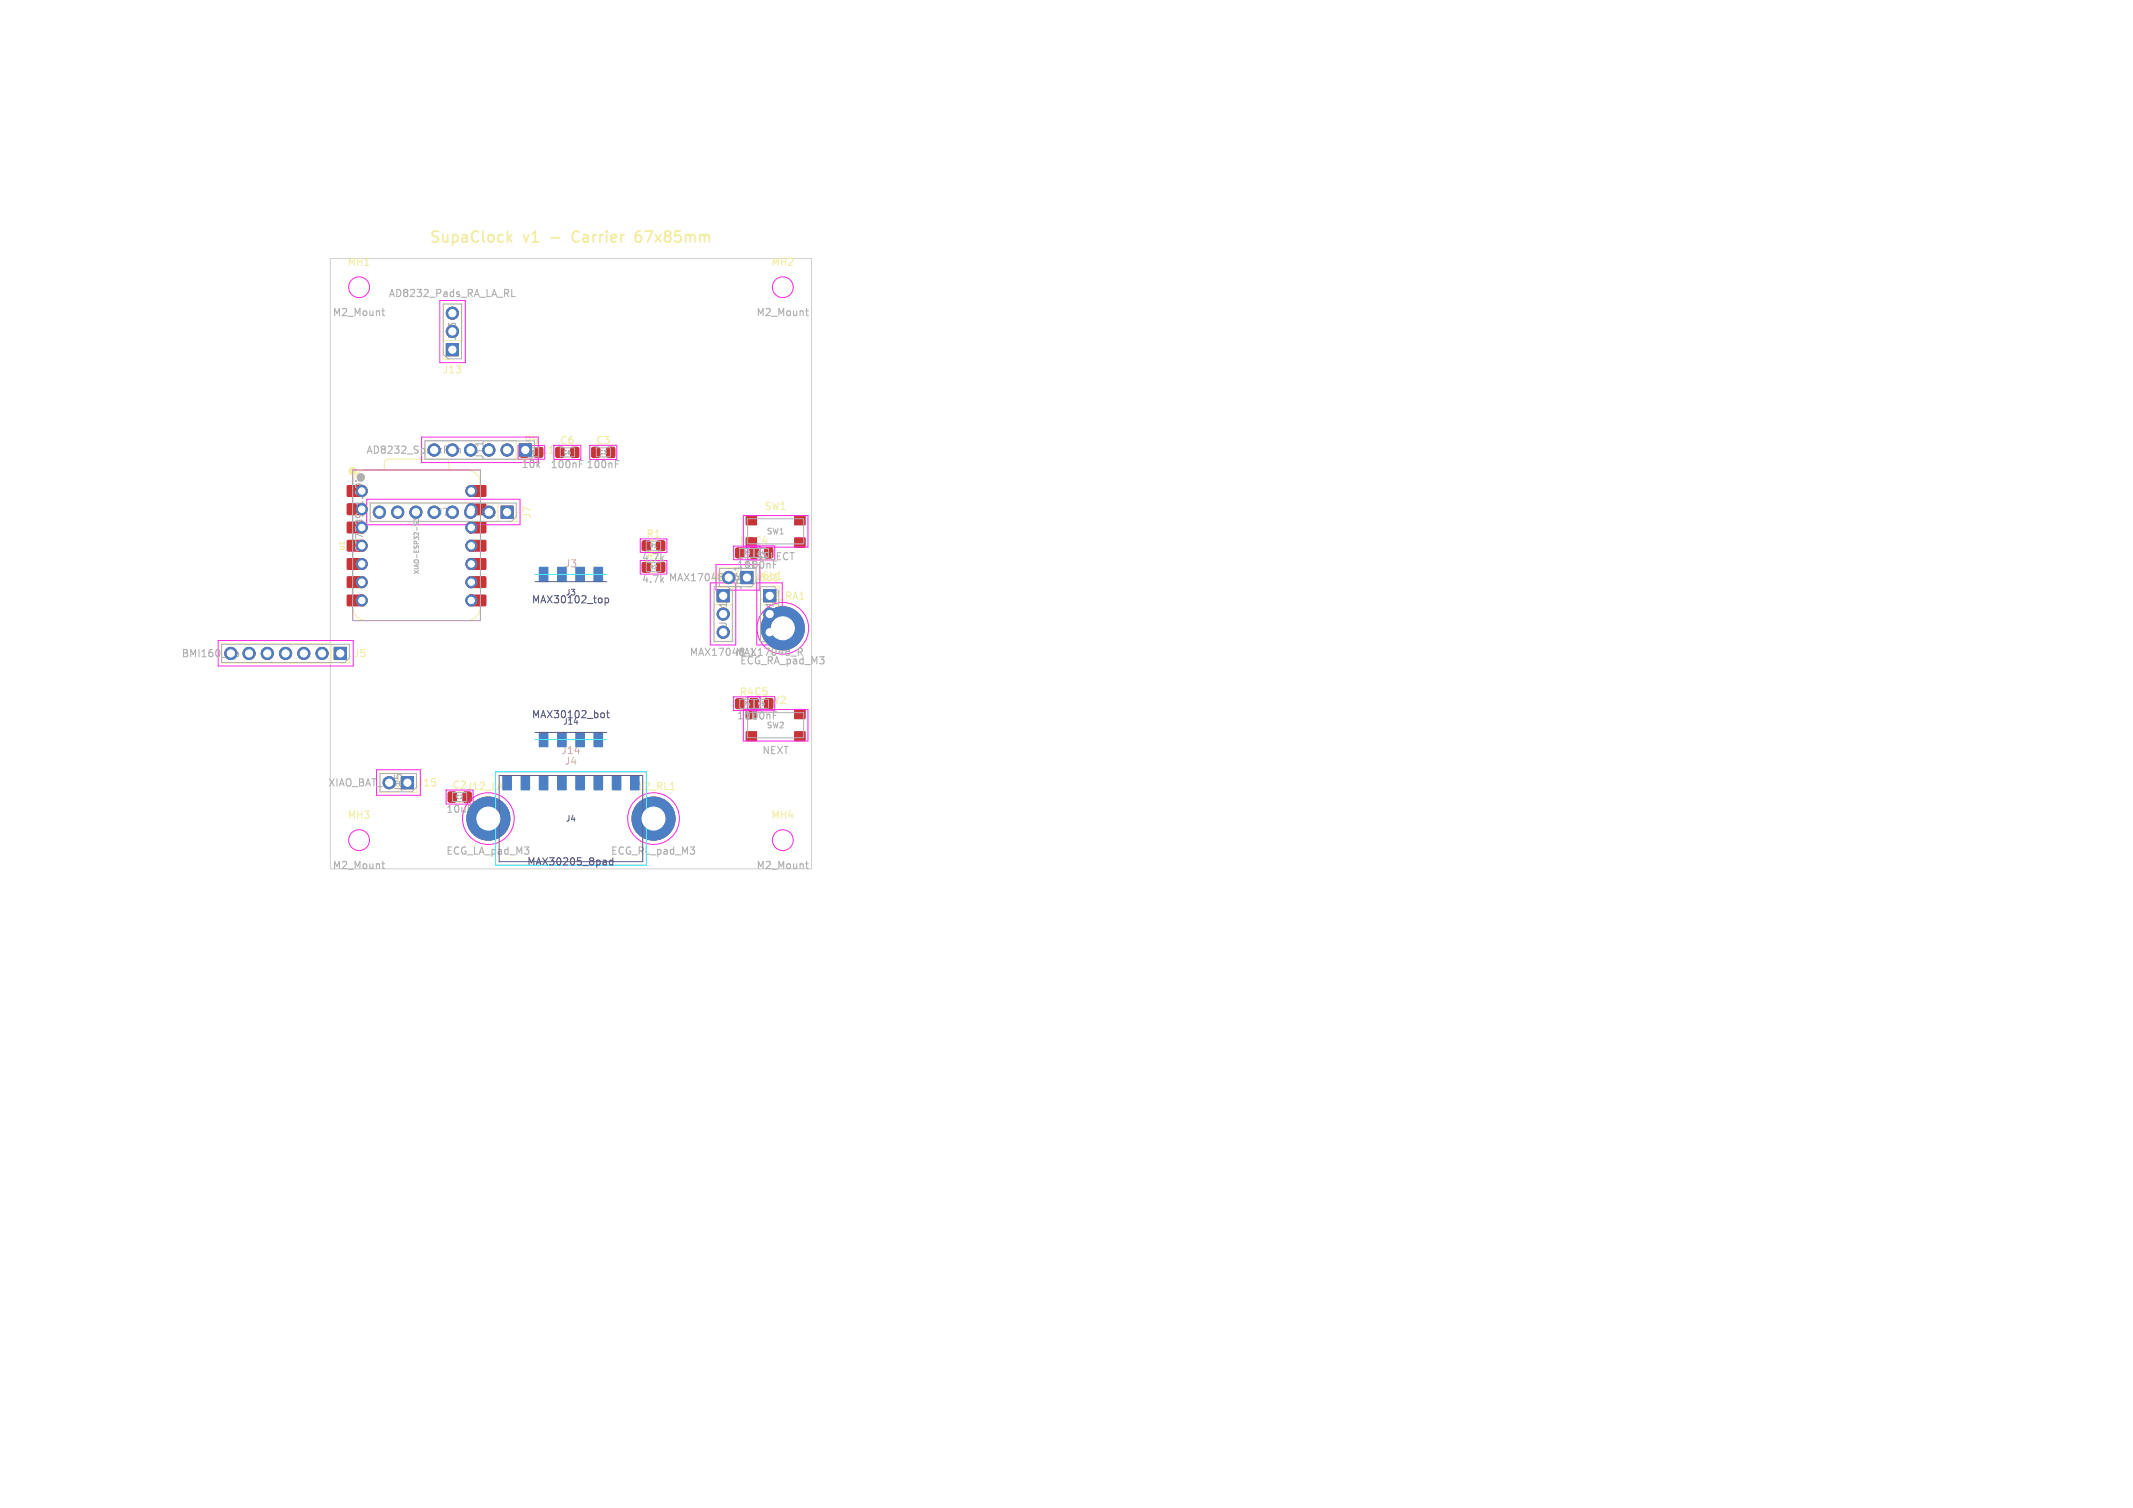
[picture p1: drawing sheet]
<svg xmlns="http://www.w3.org/2000/svg" width="297mm" height="210mm" viewBox="0 0 297 210" stroke-linecap="round" stroke-linejoin="round" font-family="sans-serif">
<defs><g id="words">
<g font-size="2.1" fill="#f2eda1">
<text x="59.7" y="34.1">SupaClock</text>
<text x="72.9" y="34.1">v1</text>
<text x="80.5" y="34.1">Carrier</text>
<text x="89.8" y="34.1">67x85mm</text>
</g>
<g font-size="1.4" fill="#f2eda1">
<text x="48.3" y="37.2">MH1</text>
<text x="107.3" y="37.2">MH2</text>
<text x="61.5" y="52.2">J13</text>
<text x="72.9" y="62.1">R5</text>
<text x="77.9" y="62">C6</text>
<text x="82.9" y="62">C3</text>
<text x="106.4" y="71.2">SW1</text>
<text x="74.1" y="72.3" transform="rotate(-90 74.1 72.3)">J7</text>
<text x="89.9" y="75.1">R1</text>
<text x="104.9" y="81.2">J6c1</text>
<text x="105.3" y="80.9">J6b1</text>
<text x="49.2" y="91.7">J5</text>
<text x="102.9" y="97.1">R4C5</text>
<text x="58" y="109.7">J15</text>
<text x="62.9" y="110">C2J12_LA1</text>
<text x="87.8" y="110.2">J12_RL1</text>
<text x="48.3" y="114.2">MH3</text>
<text x="107.3" y="114.2">MH4</text>
</g>
<g font-size="1.4" fill="#afafaf">
<text x="54" y="41.6">AD8232_Pads_RA_LA_RL</text>
<text x="46.2" y="44.2">M2_Mount</text>
<text x="105.2" y="44.2">M2_Mount</text>
<text x="67.5" y="64.1" transform="rotate(-90 67.5 64.1)">J11</text>
<text x="72.5" y="65.4">10k</text>
<text x="76.6" y="65.4">100nF</text>
<text x="81.6" y="65.4">100nF</text>
<text x="60.7" y="72.1">J7</text>
<text x="89.3" y="81.4">4.7k</text>
<text x="89.9" y="78.1">R2</text>
<text x="93" y="81.2">MAX17048_BAT</text>
<text x="102.5" y="79.4">10k</text>
<text x="103.5" y="82.3" transform="rotate(-90 103.5 82.3)">J6c1</text>
<text x="103.6" y="79.4">100nF</text>
<text x="105.2" y="78.2">SELECT</text>
<text x="95.9" y="91.5">MAX17048_L</text>
<text x="102.3" y="91.5">MAX17048_R</text>
<text x="102.9" y="92.7">ECG_RA_pad_M3</text>
<text x="102.5" y="100.4">10k</text>
<text x="103.6" y="100.4">100nF</text>
<text x="106" y="105.2">NEXT</text>
<text x="56.2" y="110.5" transform="rotate(-90 56.2 110.5)">J15</text>
<text x="62" y="113.4">10uF</text>
<text x="62" y="119.2">ECG_LA_pad_M3</text>
<text x="46.2" y="121.2">M2_Mount</text>
<text x="105.2" y="121.2">M2_Mount</text>
</g>
<g font-size="1.4" fill="#fff">
<text x="63.7" y="47.6" transform="rotate(-90 63.7 47.6)">J13</text>
<text x="50.9" y="63.4">AD8232_SparkFun</text>
<text x="50.8" y="77" transform="rotate(-90 50.8 77)">ST7789_1.69in</text>
<text x="98.8" y="80.9">J6a1</text>
<text x="105.8" y="83.7">J12_RA1</text>
<text x="101.4" y="87.4" transform="rotate(-90 101.4 87.4)">J6a1</text>
<text x="107.9" y="87.4" transform="rotate(-90 107.9 87.4)">J6b1</text>
<text x="25.2" y="91.7">BMI160_7p</text>
<text x="40.5" y="92" transform="rotate(-90 40.5 92)">J5</text>
<text x="45.6" y="109.7">XIAO_BAT_Wires</text>
</g>
<g font-size="1.4" fill="#c83434">
<text x="74.5" y="63.4">J11</text>
<text x="102.9" y="76.1">R3C4</text>
<text x="106.4" y="98.2">SW2</text>
</g>
<g font-size="1.4" fill="#e8b2a7">
<text x="78.5" y="79.2">J3</text>
<text x="78" y="105.2">J14</text>
<text x="78.5" y="106.7">J4</text>
</g>
<g font-size="1.4" fill="#585d84">
<text x="73.9" y="84.2">MAX30102_top</text>
<text x="73.9" y="100.2">MAX30102_bot</text>
<text x="85" y="119.2">ECG_RL_pad_M3</text>
<text x="73.3" y="120.7">MAX30205_8pad</text>
</g>
<g font-size="1.1" fill="#afafaf">
<text x="106.7" y="74.6">SW1</text>
<text x="106.7" y="101.6">SW2</text>
<text x="65.5" y="114.6">J12_LA1</text>
<text x="88.4" y="114.6">J12_RL1</text>
</g>
<g font-size="1.1" fill="#585d84">
<text x="78.7" y="83.1">J3</text>
<text x="78.3" y="101.1">J14</text>
<text x="78.7" y="114.6">J4</text>
</g>
<text font-size="1.1" fill="#fff" x="106.4" y="88.1">J12_RA1</text>
<text font-size=".9" fill="#f2eda1" x="48.1" y="76.7" transform="rotate(-90 48.1 76.7)">U1</text>
<text font-size=".9" fill="#afafaf" x="58.5" y="80.1" transform="rotate(-90 58.5 80.1)">XIAO-ESP32-S3</text>
<g font-size=".7" fill="#afafaf">
<text x="73.4" y="63.4">R5</text>
<text x="78.4" y="63.4">C6</text>
<text x="83.4" y="63.4">C3</text>
<text x="90.4" y="76.4">R1</text>
<text x="103.4" y="77.4">R3</text>
<text x="105.4" y="77.4">C4</text>
<text x="90.4" y="79.4">R2</text>
<text x="103.4" y="98.4">R4</text>
<text x="105.4" y="98.4">C5</text>
<text x="63.4" y="111.4">C2</text>
</g>
</g></defs>
<path d="M46 36h67v85h-67z" fill="none" stroke="#d0d2cd" stroke-width=".14"/>
<path d="M70.7 32.2v1.5M70.8 33.1l.5 .6M71.3 32.7l-.6 .6M76.7 33.1h1.2M80 32.3a.93 .93 0 0 0 0 1.3M89.2 32.2a.59 .59 0 0 0-.7 .6v.7l.2 .2 .5-.1M89.2 32.8h-.5l-.2 .2" fill="none" stroke="#f2eda1" stroke-width=".25"/>
<path d="M76.5 63.1h.6M108.2 80.7h.6M111.4 83.5h.5M70.3 110h.5M93.3 110h.6M93.5 109.1l.1-.1v1" fill="none" stroke="#f2eda1" stroke-width=".15"/>
<g fill="none" stroke="#f2eda1" stroke-width=".14">
<path d="M61.7 42.3h2.6v5.1h-2.6zM61.7 48.7v1.3h1.3M49.7 66a1.9 1.9 0 0 1 1.3-.5h14a1.9 1.9 0 0 1 1.9 1.9v17.1a1.9 1.9 0 0 1-1.9 1.9h-14a1.91 1.91 0 0 1-1.9-1.9v-17.1a1.91 1.91 0 0 1 .6-1.4zM51.5 70h17.8v2.7h-17.8zM53.5 65.5v-1.1a.5 .5 0 0 1 .5-.5h8a.5 .5 0 0 1 .5 .5v1.1M59.1 61.3h12.8v2.7h-12.8zM71.9 71.3v1.4h-1.3M73.8 63.7h.4M74.5 62.7v1.3M78.7 63.7h.6M83.7 63.7h.6M90.8 79.7h.4"/>
<path d="M100.1 79.1h2.6v2.7h-2.6zM103.8 77.7h.4M30.8 89.7h15.3v2.6h-15.3zM48.7 91v1.3h-1.3M99.4 84.2h2.6v5.2h-2.6zM102 81.6v1.4M103.8 98.7h.4M105.3 80.4v1.4h-1.3M105.7 98.7h.6M105.8 84.2h2.7v5.2h-2.7zM107.2 81.6h1.3v1.4M52.9 107.7h2.6v2.6h-2.6z"/>
<path d="M58.1 109v1.3h-1.4M63.7 111.7h.6"/>
</g>
<g fill="#f2eda1" stroke="#f2eda1" stroke-width=".14">
<circle cx="49.1" cy="65.6" r=".5"/>
<circle cx="50.2" cy="66.5" r=".5"/>
</g>
<g fill="#c83434" stroke="#c83434" stroke-width=".14">
<path d="M104.4 76.3h.2h.9v.2v1.2h-.2h-.9v-.2z"/>
<path d="M106.5 76.3h.2h.9v.2v1.2h-.2h-.9l-.1-.2z"/>
<path d="M48.4 67.7l2.3-.1 .1 .2-.1 1.2-.1 .1h-2.2l-.1-.1z"/>
<path d="M48.4 70.2h2.3l.1 .1-.1 1.3-.1 .1h-2.2l-.1-.2z"/>
<path d="M48.4 72.7h2.3l.1 .2-.1 1.2-.1 .1h-2.2l-.1-.1z"/>
<path d="M48.4 75.3l2.3-.1 .1 .2-.1 1.3-.1 .1h-2.2l-.1-.2z"/>
<path d="M48.4 77.8h2.3l.1 .1-.1 1.3-.1 .1h-2.2l-.1-.2z"/>
<path d="M48.4 80.4l2.3-.1 .1 .2-.1 1.2-.1 .1h-2.2l-.1-.1z"/>
<path d="M48.4 82.9h2.3l.1 .1-.1 1.3-.1 .1h-2.2l-.1-.2z"/>
<path d="M65.3 82.9h2.3l.1 .1v1.3l-.2 .1h-2.2l-.1-.2z"/>
<path d="M65.3 80.4l2.3-.1 .1 .2v1.2l-.2 .1h-2.2l-.1-.1z"/>
<path d="M65.3 77.8h2.3l.1 .1v1.3l-.2 .1h-2.2l-.1-.2z"/>
<path d="M65.3 75.3l2.3-.1 .1 .2v1.3l-.2 .1h-2.2l-.1-.2z"/>
<path d="M65.3 72.7h2.3l.1 .2v1.2l-.2 .1h-2.2l-.1-.1z"/>
<path d="M65.3 70.2h2.3l.1 .1v1.3l-.2 .1h-2.2l-.1-.2z"/>
<path d="M65.3 67.7l2.3-.1 .1 .2v1.2l-.2 .1h-2.2l-.1-.1z"/>
<path d="M89.5 75.4l.2-.1 .8 .1 .1 .2-.1 1-.1 .1-.9-.1-.1-.1z"/>
<path d="M91.5 75.4l.1-.1 .9 .1 .1 .2-.1 1-.1 .1-.9-.1-.1-.1z"/>
<path d="M77.4 62.3h.2h.9v.2v1.2h-.2h-.9v-.2z"/>
<path d="M79.5 62.3h.2h.9v.2v1.2h-.2h-.9l-.1-.2z"/>
<path d="M72.5 62.4l.1-.1 .9 .1 .1 .2-.1 1-.2 .1-.8-.1-.1-.1z"/>
<path d="M62.1 47.9h1.7v1.7h-1.7z"/>
<path d="M103.9 71.8h1.5v1.3h-1.5z"/>
<path d="M110.6 71.8h1.5v1.3h-1.5z"/>
<path d="M110.6 74.9h1.5v1.3h-1.5z"/>
<path d="M104.4 97.3h.2h.9v.2v1.2h-.2h-.9v-.2z"/>
<path d="M89.5 78.4l.2-.1 .8 .1 .1 .2-.1 1-.1 .1-.9-.1-.1-.1z"/>
<path d="M91.5 78.4l.1-.1 .9 .1 .1 .2-.1 1-.1 .1-.9-.1-.1-.1z"/>
<path d="M102.5 76.4l.2-.1 .8 .1 .1 .2-.1 1-.2 .1-.8-.1-.1-.1z"/>
<path d="M104.5 76.4l.2-.1 .8 .1 .1 .2-.1 1-.1 .1-.9-.1-.1-.1z"/>
<path d="M46.5 90.2h1.7v1.7h-1.7z"/>
<path d="M102.5 97.4l.2-.1 .8 .1 .1 .2-.1 1-.2 .1-.8-.1-.1-.1z"/>
<path d="M104.5 97.4l.2-.1 .8 .1 .1 .2-.1 1-.1 .1-.9-.1-.1-.1z"/>
<path d="M99.8 82.1h1.8v1.7h-1.8z"/>
<path d="M106.3 82.1h1.7v1.7h-1.7z"/>
<path d="M72.3 61.8h1.7v1.7h-1.7z"/>
<path d="M82.4 62.3h.2h.9v.2v1.2h-.2h-.9v-.2z"/>
<path d="M84.5 62.3h.2h.9v.2v1.2h-.2h-.9l-.1-.2z"/>
<path d="M55.9 108.2h1.7v1.7h-1.7z"/>
<path d="M62.4 110.3h.2h.9l.1 .2-.1 1.2h-.2h-.9v-.2z"/>
<path d="M64.5 110.3h.2h.9v.2v1.2h-.2h-.9l-.1-.2z"/>
<path d="M69.8 70.5h1.7v1.7h-1.7z"/>
<path d="M103.9 98.8h1.5v1.3h-1.5z"/>
<path d="M110.6 98.8h1.5v1.3h-1.5z"/>
<path d="M103.9 101.9h1.5v1.3h-1.5z"/>
<path d="M110.6 101.9h1.5v1.3h-1.5z"/>
<path d="M103.1 79.6h1.7v1.7h-1.7z"/>
<circle cx="50.4" cy="78.5" r=".76"/>
<circle cx="50.4" cy="81.1" r=".76"/>
<circle cx="50.4" cy="83.6" r=".76"/>
<circle cx="65.6" cy="83.6" r=".76"/>
<circle cx="65.6" cy="81.1" r=".76"/>
<circle cx="65.6" cy="78.5" r=".76"/>
<circle cx="65.6" cy="76" r=".76"/>
<circle cx="65.6" cy="73.5" r=".76"/>
<circle cx="65.6" cy="70.9" r=".76"/>
<circle cx="65.6" cy="68.4" r=".76"/>
<circle cx="63" cy="46.2" r=".85"/>
<circle cx="63" cy="43.6" r=".85"/>
<circle cx="44.8" cy="91" r=".85"/>
<circle cx="42.3" cy="91" r=".85"/>
<circle cx="39.8" cy="91" r=".85"/>
<circle cx="37.2" cy="91" r=".85"/>
<circle cx="34.7" cy="91" r=".85"/>
<circle cx="32.1" cy="91" r=".85"/>
<circle cx="100.7" cy="85.5" r=".85"/>
<circle cx="100.7" cy="88" r=".85"/>
<circle cx="109" cy="87.5" r="3"/>
<circle cx="107.2" cy="85.5" r=".85"/>
<circle cx="107.2" cy="88" r=".85"/>
<circle cx="70.6" cy="62.7" r=".85"/>
<circle cx="68.1" cy="62.7" r=".85"/>
<circle cx="65.5" cy="62.7" r=".85"/>
<circle cx="63" cy="62.7" r=".85"/>
<circle cx="60.5" cy="62.7" r=".85"/>
<circle cx="54.2" cy="109" r=".85"/>
<circle cx="68.1" cy="71.3" r=".85"/>
<circle cx="65.5" cy="71.3" r=".85"/>
<circle cx="63" cy="71.3" r=".85"/>
<circle cx="60.5" cy="71.3" r=".85"/>
<circle cx="57.9" cy="71.3" r=".85"/>
<circle cx="55.4" cy="71.3" r=".85"/>
<circle cx="52.8" cy="71.3" r=".85"/>
<circle cx="68" cy="114" r="3"/>
<circle cx="91" cy="114" r="3"/>
<circle cx="101.5" cy="80.4" r=".85"/>
</g>
<g fill="none" stroke="#ff26e2" stroke-width=".14">
<path d="M61.2 41.9h3.6v8.6h-3.6zM49.1 65.5h17.8v20.9h-17.8zM51.1 69.5h21.3v3.6h-21.3zM58.7 60.9h16.2v3.5h-16.2zM72.1 62.1h3.7v1.9h-3.7zM77.1 62h3.8v2h-3.8zM82.1 62h3.8v2h-3.8zM89.1 75.1h3.7v1.9h-3.7zM89.1 78.1h3.7v1.9h-3.7zM99.7 78.6h6.1v3.6h-6.1zM102.1 76.1h3.7v1.9h-3.7zM103.5 71.8h9v4.4h-9z"/>
<path d="M104.1 76h3.8v2h-3.8zM30.4 89.2h18.8v3.6h-18.8zM98.9 81.2h3.5v8.6h-3.5zM102.1 97.1h3.7v1.9h-3.7zM103.5 98.8h9v4.4h-9zM104.1 97h3.8v2h-3.8zM105.4 81.2h3.5v8.6h-3.5zM52.4 107.2h6.1v3.6h-6.1zM62.1 110h3.8v2h-3.8z"/>
<circle cx="50" cy="40" r="1.45"/>
<circle cx="109" cy="40" r="1.45"/>
<circle cx="109" cy="87.5" r="3.6"/>
<circle cx="50" cy="117" r="1.45"/>
<circle cx="68" cy="114" r="3.6"/>
<circle cx="91" cy="114" r="3.6"/>
<circle cx="109" cy="117" r="1.45"/>
</g>
<g fill="none" stroke="#afafaf" stroke-width=".14">
<path d="M61.7 42.4h2.6v7.6h-1.9l-.7-.7zM49.1 65.5h17.8v20.9h-17.8zM51.6 70.1h20.3v1.9l-.7 .6h-19.6zM57.7 72.6v-.4l.2 .2 .1-.2h.2v.4M57.7 72.8v.3a.27 .27 0 0 0 .3-.3h.3v.3M59.2 61.4h15.2v1.9l-.6 .6h-14.6zM73 62.4h2v1.2h-2zM78 62.4h2v1.2h-2zM83 62.4h2v1.2h-2zM90 75.4h2v1.2h-2zM90 78.4h2v1.2h-2zM100.2 79.2h5.1v1.9l-.7 .6h-4.4z"/>
<path d="M103 76.4h2v1.2h-2zM104.1 72.3h7.8v3.5h-7.8zM105 76.4h2v1.2h-2zM30.9 89.7h17.7v1.9l-.6 .7h-17.1zM99.4 81.7v7.6h2.6v-7l-.7-.6M103 97.4h2v1.2h-2zM104.1 99.3h7.8v3.5h-7.8zM105 97.4h2v1.2h-2zM105.9 81.7h1.9l.6 .6v7h-2.5zM110.9 87.9h.4M52.9 107.7h5.1v1.9l-.6 .7h-4.5zM63 110.4h2v1.2h-2z"/>
<path d="M69.8 114.4h.5M92.9 114.4h.4M93 113.7l.1-.1v.8"/>
<circle cx="109" cy="87.5" r="3"/>
<circle cx="68" cy="114" r="3"/>
<circle cx="91" cy="114" r="3"/>
</g>
<g fill="none" stroke="#afafaf" stroke-width=".15">
<path d="M53.2 43.3h.3M53.3 43v.8l.2 .2M71.3 40.3v1h.4M112.2 43.3h.3M112.3 43v.8l.2 .2M49.5 67h.1M49.8 67h.7M49.8 66.5h.7M50.5 66.1h-.6l-.1 .3 .1 .1M63.2 62.5v.6M63.2 63l-.1 .1M63.7 62.6l.1-.1h.2l.1 .6"/>
<path d="M63.7 62.5v.6M67.3 61.5v.6M80.7 64.6h.3M80.7 64.1h.5M85.7 64.6h.3M85.7 64.1h.5M92.1 77.7l.3 .4M92.4 77.4l-.4 .4M32.8 90.8h.2l.2 .2-.1 .4h-.3M92.1 80.7l.3 .4M92.4 80.4l-.4 .4M101.2 83.9v.6"/>
<path d="M107.6 83.9v.6M107.7 99.6h.3M107.7 99.1h.5M111.2 90.3h.3l.2 .2-.1 .3h-.4M111.4 90.8l.3 .5M53.3 120v.8l.2 .2M65.2 112.1h.5M112.3 120v.8l.2 .2M53.2 120.3h.3M112.2 120.3h.3"/>
</g>
<circle cx="50.2" cy="66.5" r=".5" fill="#afafaf" stroke="#afafaf" stroke-width=".14"/>
<g fill="#4d7fc4" stroke="#4d7fc4" stroke-width=".14">
<path d="M75.1 79h1.2v2h-1.2z"/>
<path d="M77.6 79h1.2v2h-1.2z"/>
<path d="M80.2 79h1.2v2h-1.2z"/>
<path d="M82.7 79h1.2v2h-1.2z"/>
<path d="M62.1 47.9h1.7v1.7h-1.7z"/>
<path d="M70 108h1.2v2h-1.2z"/>
<path d="M72.5 108h1.3v2h-1.3z"/>
<path d="M75.1 108h1.2v2h-1.2z"/>
<path d="M77.6 108h1.2v2h-1.2z"/>
<path d="M80.2 108h1.2v2h-1.2z"/>
<path d="M82.7 108h1.2v2h-1.2z"/>
<path d="M85.2 108h1.2v2h-1.2z"/>
<path d="M87.8 108h1.2v2h-1.2z"/>
<path d="M46.5 90.2h1.7v1.7h-1.7z"/>
<path d="M99.8 82.1h1.8v1.7h-1.8z"/>
<path d="M106.3 82.1h1.7v1.7h-1.7z"/>
<path d="M72.3 61.8h1.7v1.7h-1.7z"/>
<path d="M55.9 108.2h1.7v1.7h-1.7z"/>
<path d="M69.8 70.5h1.7v1.7h-1.7z"/>
<path d="M82.7 102h1.2v2h-1.2z"/>
<path d="M80.2 102h1.2v2h-1.2z"/>
<path d="M77.6 102h1.2v2h-1.2z"/>
<path d="M75.1 102h1.2v2h-1.2z"/>
<path d="M103.1 79.6h1.7v1.7h-1.7z"/>
<circle cx="50.4" cy="78.5" r=".76"/>
<circle cx="50.4" cy="81.1" r=".76"/>
<circle cx="50.4" cy="83.6" r=".76"/>
<circle cx="65.6" cy="83.6" r=".76"/>
<circle cx="65.6" cy="81.1" r=".76"/>
<circle cx="65.6" cy="78.5" r=".76"/>
<circle cx="65.6" cy="76" r=".76"/>
<circle cx="65.6" cy="73.5" r=".76"/>
<circle cx="65.6" cy="70.9" r=".76"/>
<circle cx="65.6" cy="68.4" r=".76"/>
<circle cx="63" cy="46.2" r=".85"/>
<circle cx="63" cy="43.6" r=".85"/>
<circle cx="44.8" cy="91" r=".85"/>
<circle cx="42.3" cy="91" r=".85"/>
<circle cx="39.8" cy="91" r=".85"/>
<circle cx="37.2" cy="91" r=".85"/>
<circle cx="34.7" cy="91" r=".85"/>
<circle cx="32.1" cy="91" r=".85"/>
<circle cx="100.7" cy="85.5" r=".85"/>
<circle cx="100.7" cy="88" r=".85"/>
<circle cx="109" cy="87.5" r="3"/>
<circle cx="107.2" cy="85.5" r=".85"/>
<circle cx="107.2" cy="88" r=".85"/>
<circle cx="70.6" cy="62.7" r=".85"/>
<circle cx="68.1" cy="62.7" r=".85"/>
<circle cx="65.5" cy="62.7" r=".85"/>
<circle cx="63" cy="62.7" r=".85"/>
<circle cx="60.5" cy="62.7" r=".85"/>
<circle cx="54.2" cy="109" r=".85"/>
<circle cx="68.1" cy="71.3" r=".85"/>
<circle cx="65.5" cy="71.3" r=".85"/>
<circle cx="63" cy="71.3" r=".85"/>
<circle cx="60.5" cy="71.3" r=".85"/>
<circle cx="57.9" cy="71.3" r=".85"/>
<circle cx="55.4" cy="71.3" r=".85"/>
<circle cx="52.8" cy="71.3" r=".85"/>
<circle cx="68" cy="114" r="3"/>
<circle cx="91" cy="114" r="3"/>
<circle cx="101.5" cy="80.4" r=".85"/>
</g>
<path d="M74.5 80h10M69 107.5h21v13h-21zM74.5 103h10" fill="none" stroke="#26e9ff" stroke-width=".14"/>
<path d="M84 99.3l.2 .2v.3l-.2 .2M84.3 83.3v1M84.3 83.3h.2l.2 .2-.1 .4h-.3M84.5 99.3h.3M84.6 99v.8l.2 .2M84.9 120l.1 .4h.3M85.3 119.5v1" fill="none" stroke="#585d84" stroke-width=".15"/>
<path d="M74.5 81h10M69.5 108h20v12h-20zM74.5 102h10" fill="none" stroke="#585d84" stroke-width=".14"/>
<g fill="#fff" stroke="#fff" stroke-width=".14">
<circle cx="50.4" cy="78.5" r=".44"/>
<circle cx="50.4" cy="81.1" r=".44"/>
<circle cx="50.4" cy="83.6" r=".44"/>
<circle cx="65.6" cy="83.6" r=".44"/>
<circle cx="65.6" cy="81.1" r=".44"/>
<circle cx="65.6" cy="78.5" r=".44"/>
<circle cx="65.6" cy="76" r=".44"/>
<circle cx="65.6" cy="73.5" r=".44"/>
<circle cx="65.6" cy="70.9" r=".44"/>
<circle cx="65.6" cy="68.4" r=".44"/>
<circle cx="63" cy="48.7" r=".5"/>
<circle cx="63" cy="43.6" r=".5"/>
<circle cx="47.4" cy="91" r=".5"/>
<circle cx="44.8" cy="91" r=".5"/>
<circle cx="42.3" cy="91" r=".5"/>
<circle cx="37.2" cy="91" r=".5"/>
<circle cx="34.7" cy="91" r=".5"/>
<circle cx="100.7" cy="83" r=".5"/>
<circle cx="100.7" cy="88.1" r=".5"/>
<circle cx="109" cy="87.5" r="1.6"/>
<circle cx="73.2" cy="62.7" r=".5"/>
<circle cx="70.6" cy="62.7" r=".5"/>
<circle cx="68.1" cy="62.7" r=".5"/>
<circle cx="65.5" cy="62.7" r=".5"/>
<circle cx="63" cy="62.7" r=".5"/>
<circle cx="56.7" cy="109" r=".5"/>
<circle cx="109" cy="40" r="1.1"/>
<circle cx="50" cy="117" r="1.1"/>
<circle cx="70.6" cy="71.3" r=".5"/>
<circle cx="68.1" cy="71.3" r=".5"/>
<circle cx="65.5" cy="71.3" r=".5"/>
<circle cx="63" cy="71.3" r=".5"/>
<circle cx="60.5" cy="71.3" r=".5"/>
<circle cx="57.9" cy="71.3" r=".5"/>
<circle cx="55.4" cy="71.3" r=".5"/>
<circle cx="52.8" cy="71.3" r=".5"/>
<circle cx="68" cy="114" r="1.6"/>
<circle cx="91" cy="114" r="1.6"/>
<circle cx="109" cy="117" r="1.1"/>
<circle cx="50" cy="40" r="1.1"/>
<circle cx="104" cy="80.4" r=".5"/>
</g>
<use href="#words"/>
</svg>
